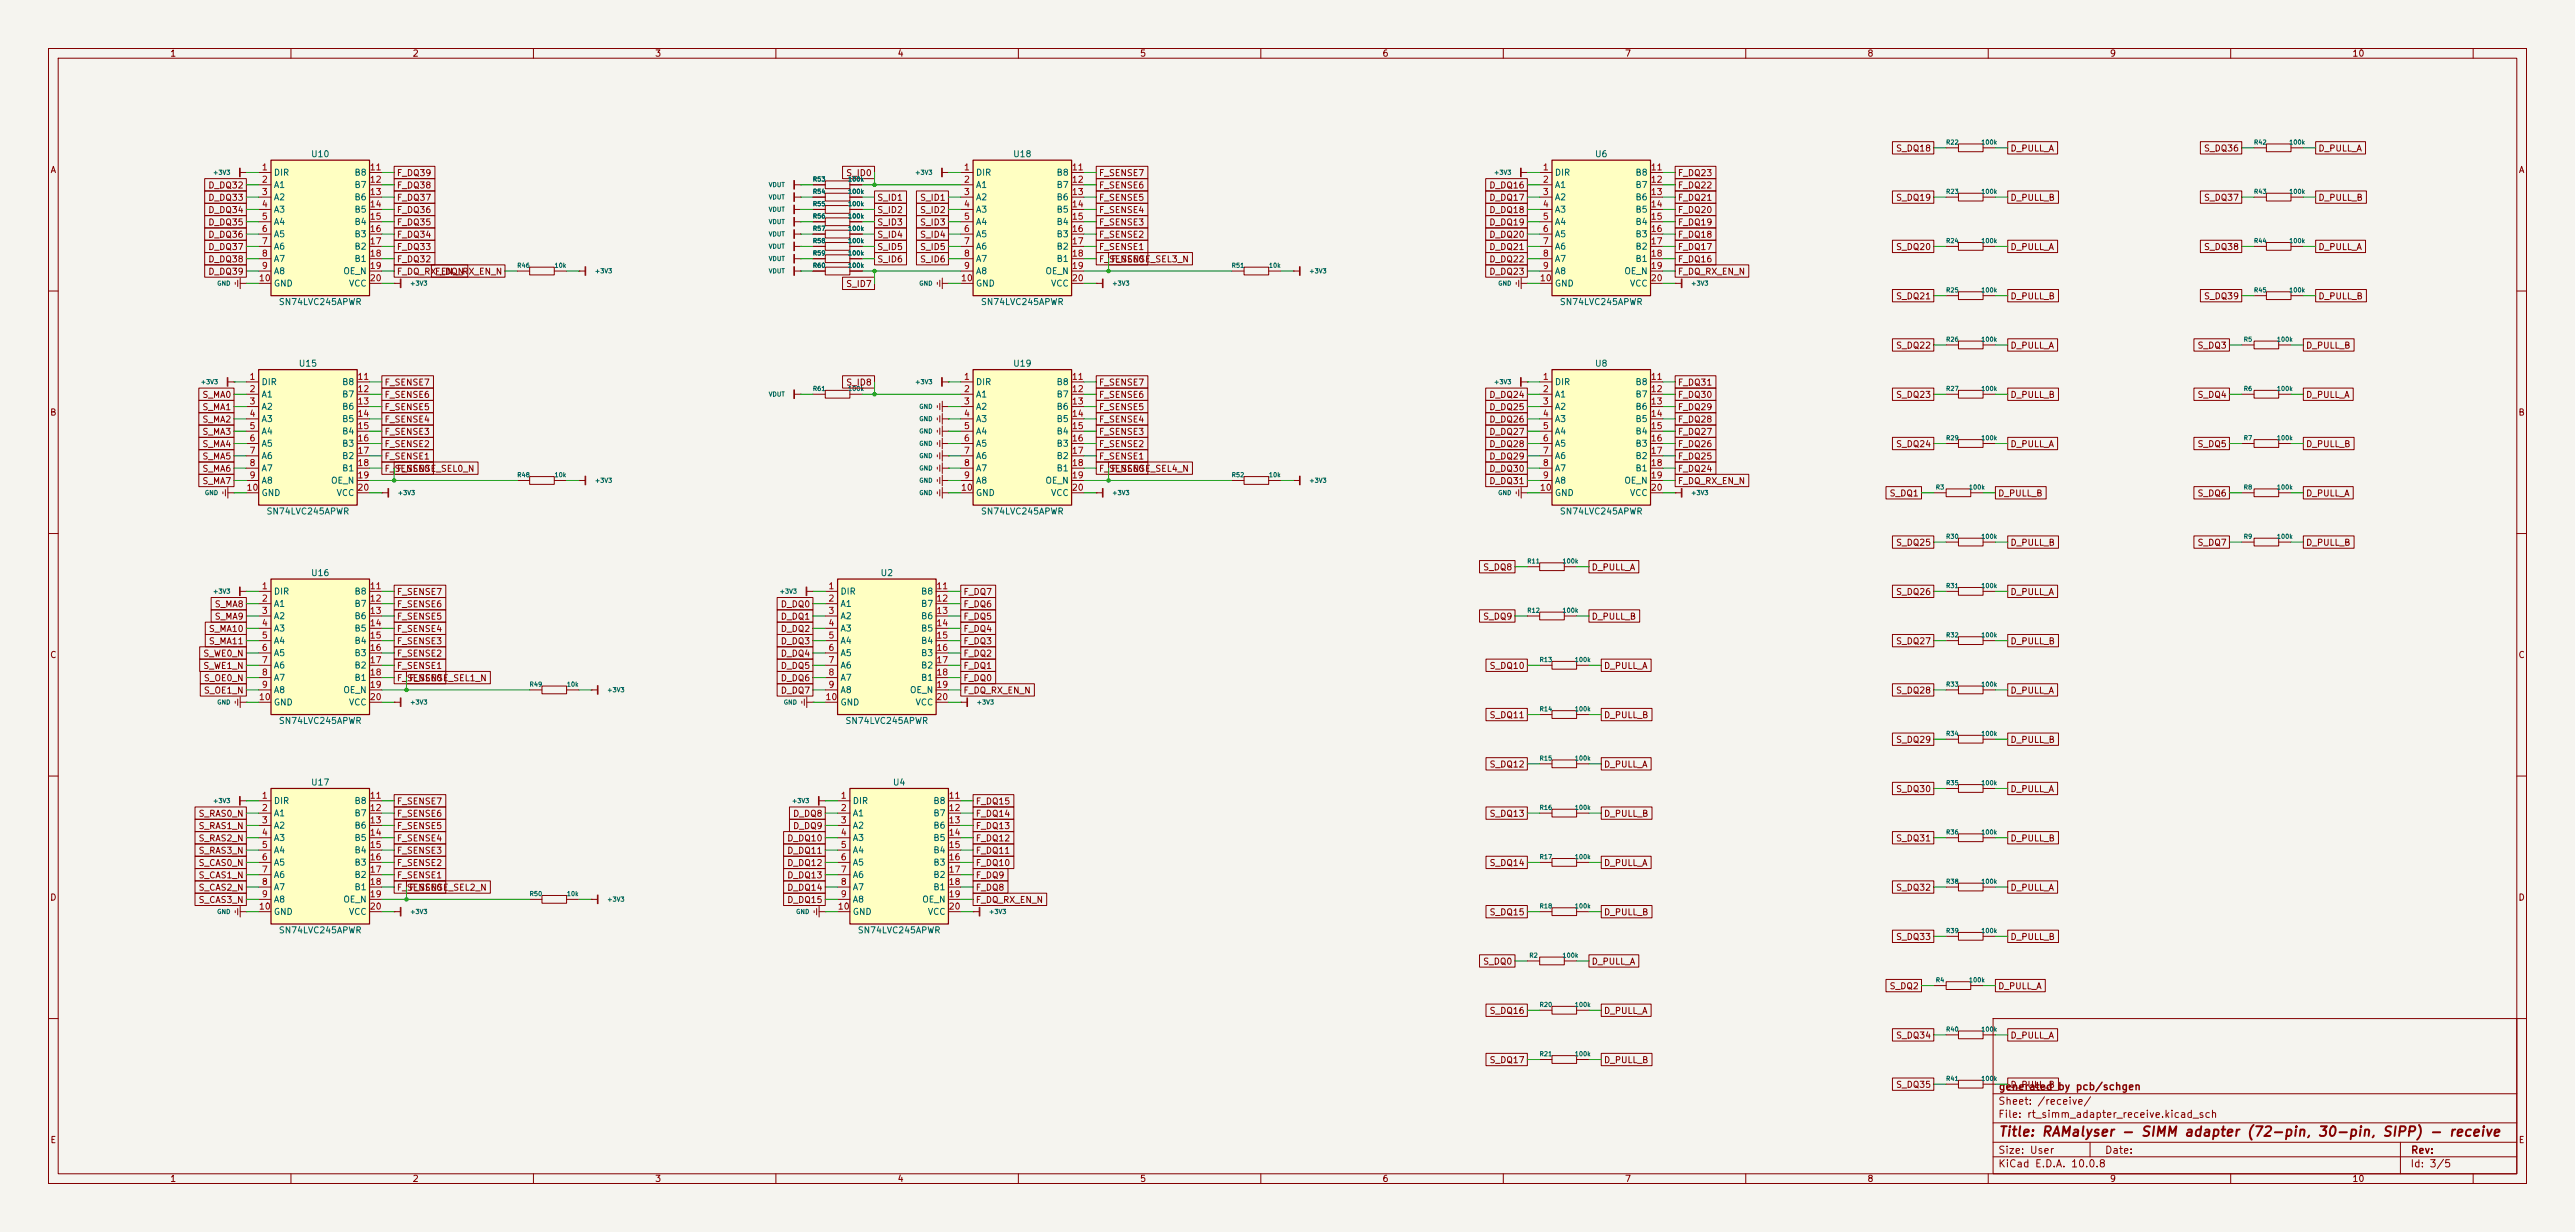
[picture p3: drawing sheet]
<svg xmlns="http://www.w3.org/2000/svg" width="531mm" height="254mm" viewBox="0 0 531 254" stroke-linecap="round" stroke-linejoin="round" font-family="sans-serif">
<defs><g id="words">
<text font-size="2" fill="#840000" x="412" y="234.8">Title: RAMalyser - SIMM adapter (72-pin, 30-pin, SIPP) - receive</text>
<g font-size="1.5" fill="#840000">
<text x="412" y="225.1">generated by pcb/schgen</text>
<text x="412" y="230.8">File: rt_simm_adapter_receive.kicad_sch</text>
<text x="412" y="228.1">Sheet: /receive/</text>
<text x="412" y="238.2">Size: User</text>
<text x="434" y="238.2">Date:</text>
<text x="497" y="238.2">Rev:</text>
<text x="412" y="241">KiCad E.D.A. 10.0.8</text>
<text x="497" y="241">Id: 3/5</text>
</g>
<g font-size="1.3" fill="#840000">
<text x="35" y="12">1</text>
<text x="85" y="12">2</text>
<text x="135" y="12">3</text>
<text x="185" y="12">4</text>
<text x="235" y="12">5</text>
<text x="285" y="12">6</text>
<text x="335" y="12">7</text>
<text x="385" y="12">8</text>
<text x="435" y="12">9</text>
<text x="485" y="12">10</text>
<text x="10.3" y="36">A</text>
<text x="390.9" y="31.5">S_DQ18</text>
<text x="414.5" y="31.5">D_PULL_A</text>
<text x="454.4" y="31.5">S_DQ36</text>
<text x="478" y="31.5">D_PULL_A</text>
<text x="519.3" y="36">A</text>
<text x="42.8" y="41.7">D_DQ33</text>
<text x="42.8" y="39.2">D_DQ32</text>
<text x="81.7" y="39.2">F_DQ38</text>
<text x="81.7" y="41.7">F_DQ37</text>
<text x="81.7" y="36.6">F_DQ39</text>
<text x="174.4" y="36.6">S_ID0</text>
<text x="180.8" y="41.7">S_ID1</text>
<text x="189.6" y="41.7">S_ID1</text>
<text x="226.5" y="36.6">F_SENSE7</text>
<text x="226.5" y="39.2">F_SENSE6</text>
<text x="226.5" y="41.7">F_SENSE5</text>
<text x="307" y="41.7">D_DQ17</text>
<text x="307" y="39.2">D_DQ16</text>
<text x="345.9" y="36.6">F_DQ23</text>
<text x="345.9" y="39.2">F_DQ22</text>
<text x="345.9" y="41.7">F_DQ21</text>
<text x="390.9" y="41.7">S_DQ19</text>
<text x="414.5" y="41.7">D_PULL_B</text>
<text x="454.4" y="41.7">S_DQ37</text>
<text x="478" y="41.7">D_PULL_B</text>
<text x="42.8" y="44.2">D_DQ34</text>
<text x="42.8" y="46.8">D_DQ35</text>
<text x="81.7" y="46.8">F_DQ35</text>
<text x="81.7" y="44.2">F_DQ36</text>
<text x="180.8" y="44.2">S_ID2</text>
<text x="180.8" y="46.8">S_ID3</text>
<text x="189.6" y="46.8">S_ID3</text>
<text x="189.6" y="44.2">S_ID2</text>
<text x="226.5" y="46.8">F_SENSE3</text>
<text x="226.5" y="44.2">F_SENSE4</text>
<text x="307" y="46.8">D_DQ19</text>
<text x="307" y="44.2">D_DQ18</text>
<text x="345.9" y="46.8">F_DQ19</text>
<text x="345.9" y="44.2">F_DQ20</text>
<text x="42.8" y="49.3">D_DQ36</text>
<text x="42.8" y="51.9">D_DQ37</text>
<text x="81.7" y="49.3">F_DQ34</text>
<text x="81.7" y="51.9">F_DQ33</text>
<text x="180.8" y="49.3">S_ID4</text>
<text x="180.8" y="51.9">S_ID5</text>
<text x="189.6" y="51.9">S_ID5</text>
<text x="189.6" y="49.3">S_ID4</text>
<text x="226.5" y="49.3">F_SENSE2</text>
<text x="226.5" y="51.9">F_SENSE1</text>
<text x="307" y="51.9">D_DQ21</text>
<text x="307" y="49.3">D_DQ20</text>
<text x="345.9" y="49.3">F_DQ18</text>
<text x="345.9" y="51.9">F_DQ17</text>
<text x="390.9" y="51.9">S_DQ20</text>
<text x="414.5" y="51.9">D_PULL_A</text>
<text x="454.4" y="51.9">S_DQ38</text>
<text x="478" y="51.9">D_PULL_A</text>
<text x="42.8" y="54.4">D_DQ38</text>
<text x="42.8" y="56.9">D_DQ39</text>
<text x="81.7" y="56.9">F_DQ_RX_EN_N</text>
<text x="81.7" y="54.4">F_DQ32</text>
<text x="89.6" y="56.9">F_DQ_RX_EN_N</text>
<text x="174.4" y="59.5">S_ID7</text>
<text x="180.8" y="54.4">S_ID6</text>
<text x="189.6" y="54.4">S_ID6</text>
<text x="226.5" y="54.4">F_SENSE0</text>
<text x="229" y="54.4">F_SENSE_SEL3_N</text>
<text x="307" y="54.4">D_DQ22</text>
<text x="307" y="56.9">D_DQ23</text>
<text x="345.9" y="54.4">F_DQ16</text>
<text x="345.9" y="56.9">F_DQ_RX_EN_N</text>
<text x="390.9" y="62">S_DQ21</text>
<text x="414.5" y="62">D_PULL_B</text>
<text x="454.4" y="62">S_DQ39</text>
<text x="478" y="62">D_PULL_B</text>
<text x="390.9" y="72.2">S_DQ22</text>
<text x="414.5" y="72.2">D_PULL_A</text>
<text x="453" y="72.2">S_DQ3</text>
<text x="475.4" y="72.2">D_PULL_B</text>
<text x="41.6" y="82.3">S_MA0</text>
<text x="79.2" y="79.8">F_SENSE7</text>
<text x="79.2" y="82.3">F_SENSE6</text>
<text x="174.4" y="79.8">S_ID8</text>
<text x="226.5" y="82.3">F_SENSE6</text>
<text x="226.5" y="79.8">F_SENSE7</text>
<text x="307" y="82.3">D_DQ24</text>
<text x="345.9" y="82.3">F_DQ30</text>
<text x="345.9" y="79.8">F_DQ31</text>
<text x="390.9" y="82.3">S_DQ23</text>
<text x="414.5" y="82.3">D_PULL_B</text>
<text x="453" y="82.3">S_DQ4</text>
<text x="475.4" y="82.3">D_PULL_A</text>
<text x="10.2" y="86">B</text>
<text x="41.6" y="84.9">S_MA1</text>
<text x="41.6" y="90">S_MA3</text>
<text x="41.6" y="87.4">S_MA2</text>
<text x="79.2" y="87.4">F_SENSE4</text>
<text x="79.2" y="90">F_SENSE3</text>
<text x="79.2" y="84.9">F_SENSE5</text>
<text x="226.5" y="87.4">F_SENSE4</text>
<text x="226.5" y="84.9">F_SENSE5</text>
<text x="226.5" y="90">F_SENSE3</text>
<text x="307" y="84.9">D_DQ25</text>
<text x="307" y="87.4">D_DQ26</text>
<text x="307" y="90">D_DQ27</text>
<text x="345.9" y="84.9">F_DQ29</text>
<text x="345.9" y="87.4">F_DQ28</text>
<text x="345.9" y="90">F_DQ27</text>
<text x="519.2" y="86">B</text>
<text x="41.6" y="95">S_MA5</text>
<text x="41.6" y="92.5">S_MA4</text>
<text x="79.2" y="92.5">F_SENSE2</text>
<text x="79.2" y="95">F_SENSE1</text>
<text x="226.5" y="95">F_SENSE1</text>
<text x="226.5" y="92.5">F_SENSE2</text>
<text x="307" y="92.5">D_DQ28</text>
<text x="307" y="95">D_DQ29</text>
<text x="345.9" y="92.5">F_DQ26</text>
<text x="345.9" y="95">F_DQ25</text>
<text x="390.9" y="92.5">S_DQ24</text>
<text x="414.5" y="92.5">D_PULL_A</text>
<text x="453" y="92.5">S_DQ5</text>
<text x="475.4" y="92.5">D_PULL_B</text>
<text x="41.6" y="100.1">S_MA7</text>
<text x="41.6" y="97.6">S_MA6</text>
<text x="79.2" y="97.6">F_SENSE0</text>
<text x="81.7" y="97.6">F_SENSE_SEL0_N</text>
<text x="226.5" y="97.6">F_SENSE0</text>
<text x="229" y="97.6">F_SENSE_SEL4_N</text>
<text x="307" y="100.1">D_DQ31</text>
<text x="307" y="97.6">D_DQ30</text>
<text x="345.9" y="100.1">F_DQ_RX_EN_N</text>
<text x="345.9" y="97.6">F_DQ24</text>
<text x="389.5" y="102.7">S_DQ1</text>
<text x="411.9" y="102.7">D_PULL_B</text>
<text x="453" y="102.7">S_DQ6</text>
<text x="475.4" y="102.7">D_PULL_A</text>
<text x="390.9" y="112.8">S_DQ25</text>
<text x="414.5" y="112.8">D_PULL_B</text>
<text x="453" y="112.8">S_DQ7</text>
<text x="475.4" y="112.8">D_PULL_B</text>
<text x="305.7" y="117.9">S_DQ8</text>
<text x="328.1" y="117.9">D_PULL_A</text>
<text x="44.2" y="125.5">S_MA8</text>
<text x="81.7" y="123">F_SENSE7</text>
<text x="81.7" y="125.5">F_SENSE6</text>
<text x="160.9" y="125.5">D_DQ0</text>
<text x="198.6" y="125.5">F_DQ6</text>
<text x="198.6" y="123">F_DQ7</text>
<text x="390.9" y="123">S_DQ26</text>
<text x="414.5" y="123">D_PULL_A</text>
<text x="43" y="130.6">S_MA10</text>
<text x="44.2" y="128.1">S_MA9</text>
<text x="81.7" y="128.1">F_SENSE5</text>
<text x="81.7" y="130.6">F_SENSE4</text>
<text x="160.9" y="130.6">D_DQ2</text>
<text x="160.9" y="128.1">D_DQ1</text>
<text x="198.6" y="128.1">F_DQ5</text>
<text x="198.6" y="130.6">F_DQ4</text>
<text x="305.7" y="128.1">S_DQ9</text>
<text x="328.1" y="128.1">D_PULL_B</text>
<text x="10.2" y="136">C</text>
<text x="41.8" y="135.7">S_WE0_N</text>
<text x="43" y="133.1">S_MA11</text>
<text x="81.7" y="133.1">F_SENSE3</text>
<text x="81.7" y="135.7">F_SENSE2</text>
<text x="160.9" y="135.7">D_DQ4</text>
<text x="160.9" y="133.1">D_DQ3</text>
<text x="198.6" y="135.7">F_DQ2</text>
<text x="198.6" y="133.1">F_DQ3</text>
<text x="390.9" y="133.1">S_DQ27</text>
<text x="414.5" y="133.1">D_PULL_B</text>
<text x="519.2" y="136">C</text>
<text x="41.8" y="138.2">S_WE1_N</text>
<text x="41.9" y="140.8">S_OE0_N</text>
<text x="41.9" y="143.3">S_OE1_N</text>
<text x="81.7" y="138.2">F_SENSE1</text>
<text x="81.7" y="140.8">F_SENSE0</text>
<text x="84.3" y="140.8">F_SENSE_SEL1_N</text>
<text x="160.9" y="143.3">D_DQ7</text>
<text x="160.9" y="140.8">D_DQ6</text>
<text x="160.9" y="138.2">D_DQ5</text>
<text x="198.6" y="143.3">F_DQ_RX_EN_N</text>
<text x="198.6" y="140.8">F_DQ0</text>
<text x="198.6" y="138.2">F_DQ1</text>
<text x="307.1" y="138.2">S_DQ10</text>
<text x="330.6" y="138.2">D_PULL_A</text>
<text x="390.9" y="143.3">S_DQ28</text>
<text x="414.5" y="143.3">D_PULL_A</text>
<text x="307.1" y="148.4">S_DQ11</text>
<text x="330.6" y="148.4">D_PULL_B</text>
<text x="390.9" y="153.5">S_DQ29</text>
<text x="414.5" y="153.5">D_PULL_B</text>
<text x="307.1" y="158.5">S_DQ12</text>
<text x="330.6" y="158.5">D_PULL_A</text>
<text x="81.7" y="166.2">F_SENSE7</text>
<text x="201.1" y="166.2">F_DQ15</text>
<text x="390.9" y="163.6">S_DQ30</text>
<text x="414.5" y="163.6">D_PULL_A</text>
<text x="40.8" y="171.2">S_RAS1_N</text>
<text x="40.8" y="168.7">S_RAS0_N</text>
<text x="40.8" y="173.8">S_RAS2_N</text>
<text x="81.7" y="168.7">F_SENSE6</text>
<text x="81.7" y="171.2">F_SENSE5</text>
<text x="81.7" y="173.8">F_SENSE4</text>
<text x="162.2" y="173.8">D_DQ10</text>
<text x="163.4" y="171.2">D_DQ9</text>
<text x="163.4" y="168.7">D_DQ8</text>
<text x="201.1" y="173.8">F_DQ12</text>
<text x="201.1" y="171.2">F_DQ13</text>
<text x="201.1" y="168.7">F_DQ14</text>
<text x="307.1" y="168.7">S_DQ13</text>
<text x="330.6" y="168.7">D_PULL_B</text>
<text x="390.9" y="173.8">S_DQ31</text>
<text x="414.5" y="173.8">D_PULL_B</text>
<text x="40.8" y="176.3">S_RAS3_N</text>
<text x="40.8" y="178.9">S_CAS0_N</text>
<text x="81.7" y="176.3">F_SENSE3</text>
<text x="81.7" y="178.9">F_SENSE2</text>
<text x="162.2" y="176.3">D_DQ11</text>
<text x="162.2" y="178.9">D_DQ12</text>
<text x="201.1" y="176.3">F_DQ11</text>
<text x="201.1" y="178.9">F_DQ10</text>
<text x="307.1" y="178.9">S_DQ14</text>
<text x="330.6" y="178.9">D_PULL_A</text>
<text x="10.2" y="186">D</text>
<text x="40.8" y="183.9">S_CAS2_N</text>
<text x="40.8" y="181.4">S_CAS1_N</text>
<text x="81.7" y="181.4">F_SENSE1</text>
<text x="81.7" y="183.9">F_SENSE0</text>
<text x="84.3" y="183.9">F_SENSE_SEL2_N</text>
<text x="162.2" y="183.9">D_DQ14</text>
<text x="162.2" y="181.4">D_DQ13</text>
<text x="201.1" y="183.9">F_DQ8</text>
<text x="201.1" y="181.4">F_DQ9</text>
<text x="390.9" y="183.9">S_DQ32</text>
<text x="414.5" y="183.9">D_PULL_A</text>
<text x="519.2" y="186">D</text>
<text x="40.8" y="186.5">S_CAS3_N</text>
<text x="162.2" y="186.5">D_DQ15</text>
<text x="201.1" y="186.5">F_DQ_RX_EN_N</text>
<text x="307.1" y="189">S_DQ15</text>
<text x="330.6" y="189">D_PULL_B</text>
<text x="390.9" y="194.1">S_DQ33</text>
<text x="414.5" y="194.1">D_PULL_B</text>
<text x="305.7" y="199.2">S_DQ0</text>
<text x="328.1" y="199.2">D_PULL_A</text>
<text x="307.1" y="209.3">S_DQ16</text>
<text x="330.6" y="209.3">D_PULL_A</text>
<text x="389.5" y="204.3">S_DQ2</text>
<text x="411.9" y="204.3">D_PULL_A</text>
<text x="390.9" y="214.4">S_DQ34</text>
<text x="414.5" y="214.4">D_PULL_A</text>
<text x="307.1" y="219.5">S_DQ17</text>
<text x="330.6" y="219.5">D_PULL_B</text>
<text x="390.9" y="224.6">S_DQ35</text>
<text x="414.5" y="224.6">D_PULL_B</text>
<text x="10.3" y="236">E</text>
<text x="519.3" y="236">E</text>
<text x="35" y="244">1</text>
<text x="85" y="244">2</text>
<text x="135" y="244">3</text>
<text x="185" y="244">4</text>
<text x="235" y="244">5</text>
<text x="285" y="244">6</text>
<text x="335" y="244">7</text>
<text x="385" y="244">8</text>
<text x="435" y="244">9</text>
<text x="485" y="244">10</text>
</g>
<g font-size="1.3" fill="#a90000">
<text x="53.9" y="35.4">1</text>
<text x="76.1" y="35.4">11</text>
<text x="198.7" y="35.4">1</text>
<text x="220.9" y="35.4">11</text>
<text x="318" y="35.4">1</text>
<text x="340.3" y="35.4">11</text>
<text x="53.9" y="38">2</text>
<text x="53.9" y="40.5">3</text>
<text x="76.1" y="38">12</text>
<text x="76.1" y="40.5">13</text>
<text x="198.7" y="38">2</text>
<text x="198.7" y="40.5">3</text>
<text x="220.9" y="38">12</text>
<text x="220.9" y="40.5">13</text>
<text x="318" y="38">2</text>
<text x="318" y="40.5">3</text>
<text x="340.3" y="38">12</text>
<text x="340.3" y="40.5">13</text>
<text x="53.9" y="43">4</text>
<text x="53.9" y="45.6">5</text>
<text x="76.1" y="43">14</text>
<text x="76.1" y="45.6">15</text>
<text x="198.7" y="43">4</text>
<text x="198.7" y="45.6">5</text>
<text x="220.9" y="43">14</text>
<text x="220.9" y="45.6">15</text>
<text x="318" y="43">4</text>
<text x="318" y="45.6">5</text>
<text x="340.3" y="43">14</text>
<text x="340.3" y="45.6">15</text>
<text x="53.9" y="48.1">6</text>
<text x="53.9" y="50.7">7</text>
<text x="53.9" y="53.2">8</text>
<text x="76.1" y="48.1">16</text>
<text x="76.1" y="50.7">17</text>
<text x="76.1" y="53.2">18</text>
<text x="198.7" y="48.1">6</text>
<text x="198.7" y="50.7">7</text>
<text x="198.7" y="53.2">8</text>
<text x="220.9" y="48.1">16</text>
<text x="220.9" y="50.7">17</text>
<text x="220.9" y="53.2">18</text>
<text x="318" y="48.1">6</text>
<text x="318" y="50.7">7</text>
<text x="318" y="53.2">8</text>
<text x="340.3" y="48.1">16</text>
<text x="340.3" y="50.7">17</text>
<text x="340.3" y="53.2">18</text>
<text x="53.3" y="58.3">10</text>
<text x="53.9" y="55.7">9</text>
<text x="76.1" y="55.7">19</text>
<text x="76.1" y="58.3">20</text>
<text x="198.1" y="58.3">10</text>
<text x="198.7" y="55.7">9</text>
<text x="220.9" y="55.7">19</text>
<text x="220.9" y="58.3">20</text>
<text x="317.4" y="58.3">10</text>
<text x="318" y="55.7">9</text>
<text x="340.3" y="55.7">19</text>
<text x="340.3" y="58.3">20</text>
<text x="51.3" y="78.6">1</text>
<text x="51.3" y="81.1">2</text>
<text x="51.3" y="83.7">3</text>
<text x="73.6" y="78.6">11</text>
<text x="73.6" y="81.1">12</text>
<text x="73.6" y="83.7">13</text>
<text x="198.7" y="78.6">1</text>
<text x="198.7" y="81.1">2</text>
<text x="198.7" y="83.7">3</text>
<text x="220.9" y="78.6">11</text>
<text x="220.9" y="81.1">12</text>
<text x="220.9" y="83.7">13</text>
<text x="318" y="78.6">1</text>
<text x="318" y="81.1">2</text>
<text x="318" y="83.7">3</text>
<text x="340.3" y="78.6">11</text>
<text x="340.3" y="81.1">12</text>
<text x="340.3" y="83.7">13</text>
<text x="51.3" y="86.2">4</text>
<text x="51.3" y="88.8">5</text>
<text x="73.6" y="86.2">14</text>
<text x="73.6" y="88.8">15</text>
<text x="198.7" y="86.2">4</text>
<text x="198.7" y="88.8">5</text>
<text x="220.9" y="86.2">14</text>
<text x="220.9" y="88.8">15</text>
<text x="318" y="86.2">4</text>
<text x="318" y="88.8">5</text>
<text x="340.3" y="86.2">14</text>
<text x="340.3" y="88.8">15</text>
<text x="51.3" y="91.3">6</text>
<text x="51.3" y="93.8">7</text>
<text x="73.6" y="91.3">16</text>
<text x="73.6" y="93.8">17</text>
<text x="198.7" y="91.3">6</text>
<text x="198.7" y="93.8">7</text>
<text x="220.9" y="91.3">16</text>
<text x="220.9" y="93.8">17</text>
<text x="318" y="91.3">6</text>
<text x="318" y="93.8">7</text>
<text x="340.3" y="91.3">16</text>
<text x="340.3" y="93.8">17</text>
<text x="50.7" y="101.5">10</text>
<text x="51.3" y="96.4">8</text>
<text x="51.3" y="98.9">9</text>
<text x="73.6" y="96.4">18</text>
<text x="73.6" y="98.9">19</text>
<text x="73.6" y="101.5">20</text>
<text x="198.1" y="101.5">10</text>
<text x="198.7" y="96.4">8</text>
<text x="198.7" y="98.9">9</text>
<text x="220.9" y="96.4">18</text>
<text x="220.9" y="98.9">19</text>
<text x="220.9" y="101.5">20</text>
<text x="317.4" y="101.5">10</text>
<text x="318" y="96.4">8</text>
<text x="318" y="98.9">9</text>
<text x="340.3" y="96.4">18</text>
<text x="340.3" y="98.9">19</text>
<text x="340.3" y="101.5">20</text>
<text x="53.9" y="121.8">1</text>
<text x="53.9" y="124.3">2</text>
<text x="76.1" y="121.8">11</text>
<text x="76.1" y="124.3">12</text>
<text x="170.7" y="121.8">1</text>
<text x="170.7" y="124.3">2</text>
<text x="193" y="121.8">11</text>
<text x="193" y="124.3">12</text>
<text x="53.9" y="126.9">3</text>
<text x="53.9" y="129.4">4</text>
<text x="53.9" y="131.9">5</text>
<text x="76.1" y="126.9">13</text>
<text x="76.1" y="129.4">14</text>
<text x="76.1" y="131.9">15</text>
<text x="170.7" y="126.9">3</text>
<text x="170.7" y="129.4">4</text>
<text x="170.7" y="131.9">5</text>
<text x="193" y="126.9">13</text>
<text x="193" y="129.4">14</text>
<text x="193" y="131.9">15</text>
<text x="53.9" y="134.5">6</text>
<text x="53.9" y="137">7</text>
<text x="76.1" y="134.5">16</text>
<text x="76.1" y="137">17</text>
<text x="170.7" y="134.5">6</text>
<text x="170.7" y="137">7</text>
<text x="193" y="134.5">16</text>
<text x="193" y="137">17</text>
<text x="53.9" y="139.6">8</text>
<text x="53.9" y="142.1">9</text>
<text x="76.1" y="139.6">18</text>
<text x="76.1" y="142.1">19</text>
<text x="170.7" y="139.6">8</text>
<text x="170.7" y="142.1">9</text>
<text x="193" y="139.6">18</text>
<text x="193" y="142.1">19</text>
<text x="53.3" y="144.6">10</text>
<text x="76.1" y="144.6">20</text>
<text x="170.1" y="144.6">10</text>
<text x="193" y="144.6">20</text>
<text x="53.9" y="165">1</text>
<text x="53.9" y="167.5">2</text>
<text x="76.1" y="165">11</text>
<text x="76.1" y="167.5">12</text>
<text x="173.3" y="165">1</text>
<text x="173.3" y="167.5">2</text>
<text x="195.5" y="165">11</text>
<text x="195.5" y="167.5">12</text>
<text x="53.9" y="170">3</text>
<text x="53.9" y="172.6">4</text>
<text x="76.1" y="170">13</text>
<text x="76.1" y="172.6">14</text>
<text x="173.3" y="170">3</text>
<text x="173.3" y="172.6">4</text>
<text x="195.5" y="170">13</text>
<text x="195.5" y="172.6">14</text>
<text x="53.9" y="175.1">5</text>
<text x="53.9" y="177.7">6</text>
<text x="76.1" y="175.1">15</text>
<text x="76.1" y="177.7">16</text>
<text x="173.3" y="175.1">5</text>
<text x="173.3" y="177.7">6</text>
<text x="195.5" y="175.1">15</text>
<text x="195.5" y="177.7">16</text>
<text x="53.9" y="180.2">7</text>
<text x="53.9" y="182.7">8</text>
<text x="53.9" y="185.3">9</text>
<text x="76.1" y="180.2">17</text>
<text x="76.1" y="182.7">18</text>
<text x="76.1" y="185.3">19</text>
<text x="173.3" y="180.2">7</text>
<text x="173.3" y="182.7">8</text>
<text x="173.3" y="185.3">9</text>
<text x="195.5" y="180.2">17</text>
<text x="195.5" y="182.7">18</text>
<text x="195.5" y="185.3">19</text>
<text x="53.3" y="187.8">10</text>
<text x="76.1" y="187.8">20</text>
<text x="172.7" y="187.8">10</text>
<text x="195.5" y="187.8">20</text>
</g>
<g font-size="1.3" fill="#006464">
<text x="64" y="32.7">U10</text>
<text x="208.8" y="32.7">U18</text>
<text x="328.8" y="32.7">U6</text>
<text x="56.4" y="36.5">DIR</text>
<text x="56.4" y="39.1">A1</text>
<text x="56.4" y="41.6">A2</text>
<text x="73" y="36.5">B8</text>
<text x="73" y="39.1">B7</text>
<text x="73" y="41.6">B6</text>
<text x="201.1" y="36.5">DIR</text>
<text x="201.1" y="39.1">A1</text>
<text x="201.1" y="41.6">A2</text>
<text x="217.8" y="36.5">B8</text>
<text x="217.8" y="39.1">B7</text>
<text x="217.8" y="41.6">B6</text>
<text x="320.5" y="36.5">DIR</text>
<text x="320.5" y="39.1">A1</text>
<text x="320.5" y="41.6">A2</text>
<text x="337.1" y="36.5">B8</text>
<text x="337.1" y="39.1">B7</text>
<text x="337.1" y="41.6">B6</text>
<text x="56.4" y="44.1">A3</text>
<text x="56.4" y="46.7">A4</text>
<text x="73" y="44.1">B5</text>
<text x="73" y="46.7">B4</text>
<text x="201.1" y="44.1">A3</text>
<text x="201.1" y="46.7">A4</text>
<text x="217.8" y="44.1">B5</text>
<text x="217.8" y="46.7">B4</text>
<text x="320.5" y="44.1">A3</text>
<text x="320.5" y="46.7">A4</text>
<text x="337.1" y="44.1">B5</text>
<text x="337.1" y="46.7">B4</text>
<text x="56.4" y="49.2">A5</text>
<text x="56.4" y="51.8">A6</text>
<text x="73" y="49.2">B3</text>
<text x="73" y="51.8">B2</text>
<text x="201.1" y="49.2">A5</text>
<text x="201.1" y="51.8">A6</text>
<text x="217.8" y="49.2">B3</text>
<text x="217.8" y="51.8">B2</text>
<text x="320.5" y="49.2">A5</text>
<text x="320.5" y="51.8">A6</text>
<text x="337.1" y="49.2">B3</text>
<text x="337.1" y="51.8">B2</text>
<text x="56.4" y="54.3">A7</text>
<text x="56.4" y="56.8">A8</text>
<text x="56.4" y="59.4">GND</text>
<text x="70.7" y="56.8">OE_N</text>
<text x="71.8" y="59.4">VCC</text>
<text x="73" y="54.3">B1</text>
<text x="201.1" y="54.3">A7</text>
<text x="201.1" y="56.8">A8</text>
<text x="201.1" y="59.4">GND</text>
<text x="215.5" y="56.8">OE_N</text>
<text x="216.6" y="59.4">VCC</text>
<text x="217.8" y="54.3">B1</text>
<text x="320.5" y="54.3">A7</text>
<text x="320.5" y="56.8">A8</text>
<text x="320.5" y="59.4">GND</text>
<text x="334.8" y="56.8">OE_N</text>
<text x="336" y="59.4">VCC</text>
<text x="337.1" y="54.3">B1</text>
<text x="57.4" y="63.2">SN74LVC245APWR</text>
<text x="202.2" y="63.2">SN74LVC245APWR</text>
<text x="321.5" y="63.2">SN74LVC245APWR</text>
<text x="61.5" y="75.9">U15</text>
<text x="208.8" y="75.9">U19</text>
<text x="328.8" y="75.9">U8</text>
<text x="53.8" y="79.7">DIR</text>
<text x="53.8" y="82.2">A1</text>
<text x="70.4" y="79.7">B8</text>
<text x="70.4" y="82.2">B7</text>
<text x="201.1" y="79.7">DIR</text>
<text x="201.1" y="82.2">A1</text>
<text x="217.8" y="79.7">B8</text>
<text x="217.8" y="82.2">B7</text>
<text x="320.5" y="79.7">DIR</text>
<text x="320.5" y="82.2">A1</text>
<text x="337.1" y="79.7">B8</text>
<text x="337.1" y="82.2">B7</text>
<text x="53.8" y="84.8">A2</text>
<text x="53.8" y="87.3">A3</text>
<text x="53.8" y="89.9">A4</text>
<text x="70.4" y="84.8">B6</text>
<text x="70.4" y="87.3">B5</text>
<text x="70.4" y="89.9">B4</text>
<text x="201.1" y="84.8">A2</text>
<text x="201.1" y="87.3">A3</text>
<text x="201.1" y="89.9">A4</text>
<text x="217.8" y="84.8">B6</text>
<text x="217.8" y="87.3">B5</text>
<text x="217.8" y="89.9">B4</text>
<text x="320.5" y="84.8">A2</text>
<text x="320.5" y="87.3">A3</text>
<text x="320.5" y="89.9">A4</text>
<text x="337.1" y="84.8">B6</text>
<text x="337.1" y="87.3">B5</text>
<text x="337.1" y="89.9">B4</text>
<text x="53.8" y="92.4">A5</text>
<text x="53.8" y="94.9">A6</text>
<text x="70.4" y="92.4">B3</text>
<text x="70.4" y="94.9">B2</text>
<text x="201.1" y="92.4">A5</text>
<text x="201.1" y="94.9">A6</text>
<text x="217.8" y="92.4">B3</text>
<text x="217.8" y="94.9">B2</text>
<text x="320.5" y="92.4">A5</text>
<text x="320.5" y="94.9">A6</text>
<text x="337.1" y="92.4">B3</text>
<text x="337.1" y="94.9">B2</text>
<text x="53.8" y="97.5">A7</text>
<text x="53.8" y="100">A8</text>
<text x="68.1" y="100">OE_N</text>
<text x="70.4" y="97.5">B1</text>
<text x="201.1" y="97.5">A7</text>
<text x="201.1" y="100">A8</text>
<text x="215.5" y="100">OE_N</text>
<text x="217.8" y="97.5">B1</text>
<text x="320.5" y="97.5">A7</text>
<text x="320.5" y="100">A8</text>
<text x="334.8" y="100">OE_N</text>
<text x="337.1" y="97.5">B1</text>
<text x="53.8" y="102.6">GND</text>
<text x="54.8" y="106.4">SN74LVC245APWR</text>
<text x="69.3" y="102.6">VCC</text>
<text x="201.1" y="102.6">GND</text>
<text x="202.2" y="106.4">SN74LVC245APWR</text>
<text x="216.6" y="102.6">VCC</text>
<text x="320.5" y="102.6">GND</text>
<text x="321.5" y="106.4">SN74LVC245APWR</text>
<text x="336" y="102.6">VCC</text>
<text x="64" y="119.1">U16</text>
<text x="181.5" y="119.1">U2</text>
<text x="56.4" y="122.9">DIR</text>
<text x="56.4" y="125.4">A1</text>
<text x="73" y="122.9">B8</text>
<text x="73" y="125.4">B7</text>
<text x="173.2" y="122.9">DIR</text>
<text x="173.2" y="125.4">A1</text>
<text x="189.8" y="122.9">B8</text>
<text x="189.8" y="125.4">B7</text>
<text x="56.4" y="128">A2</text>
<text x="56.4" y="130.5">A3</text>
<text x="73" y="128">B6</text>
<text x="73" y="130.5">B5</text>
<text x="173.2" y="128">A2</text>
<text x="173.2" y="130.5">A3</text>
<text x="189.8" y="128">B6</text>
<text x="189.8" y="130.5">B5</text>
<text x="56.4" y="133">A4</text>
<text x="56.4" y="135.6">A5</text>
<text x="73" y="133">B4</text>
<text x="73" y="135.6">B3</text>
<text x="173.2" y="133">A4</text>
<text x="173.2" y="135.6">A5</text>
<text x="189.8" y="133">B4</text>
<text x="189.8" y="135.6">B3</text>
<text x="56.4" y="138.1">A6</text>
<text x="56.4" y="140.7">A7</text>
<text x="56.4" y="143.2">A8</text>
<text x="70.7" y="143.2">OE_N</text>
<text x="73" y="138.1">B2</text>
<text x="73" y="140.7">B1</text>
<text x="173.2" y="138.1">A6</text>
<text x="173.2" y="140.7">A7</text>
<text x="173.2" y="143.2">A8</text>
<text x="187.5" y="143.2">OE_N</text>
<text x="189.8" y="138.1">B2</text>
<text x="189.8" y="140.7">B1</text>
<text x="56.4" y="145.7">GND</text>
<text x="57.4" y="149.6">SN74LVC245APWR</text>
<text x="71.8" y="145.7">VCC</text>
<text x="173.2" y="145.7">GND</text>
<text x="174.2" y="149.6">SN74LVC245APWR</text>
<text x="188.7" y="145.7">VCC</text>
<text x="56.4" y="166.1">DIR</text>
<text x="64" y="162.3">U17</text>
<text x="73" y="166.1">B8</text>
<text x="175.7" y="166.1">DIR</text>
<text x="184" y="162.3">U4</text>
<text x="192.4" y="166.1">B8</text>
<text x="56.4" y="168.6">A1</text>
<text x="56.4" y="171.1">A2</text>
<text x="56.4" y="173.7">A3</text>
<text x="73" y="168.6">B7</text>
<text x="73" y="171.1">B6</text>
<text x="73" y="173.7">B5</text>
<text x="175.7" y="168.6">A1</text>
<text x="175.7" y="171.1">A2</text>
<text x="175.7" y="173.7">A3</text>
<text x="192.4" y="168.6">B7</text>
<text x="192.4" y="171.1">B6</text>
<text x="192.4" y="173.7">B5</text>
<text x="56.4" y="176.2">A4</text>
<text x="56.4" y="178.8">A5</text>
<text x="73" y="176.2">B4</text>
<text x="73" y="178.8">B3</text>
<text x="175.7" y="176.2">A4</text>
<text x="175.7" y="178.8">A5</text>
<text x="192.4" y="176.2">B4</text>
<text x="192.4" y="178.8">B3</text>
<text x="56.4" y="181.3">A6</text>
<text x="56.4" y="183.8">A7</text>
<text x="73" y="181.3">B2</text>
<text x="73" y="183.8">B1</text>
<text x="175.7" y="181.3">A6</text>
<text x="175.7" y="183.8">A7</text>
<text x="192.4" y="181.3">B2</text>
<text x="192.4" y="183.8">B1</text>
<text x="56.4" y="186.4">A8</text>
<text x="56.4" y="188.9">GND</text>
<text x="70.7" y="186.4">OE_N</text>
<text x="71.8" y="188.9">VCC</text>
<text x="175.7" y="186.4">A8</text>
<text x="175.7" y="188.9">GND</text>
<text x="190.1" y="186.4">OE_N</text>
<text x="191.2" y="188.9">VCC</text>
<text x="57.4" y="192.7">SN74LVC245APWR</text>
<text x="176.8" y="192.7">SN74LVC245APWR</text>
</g>
<g font-size=".9" fill="#006464">
<text x="401.2" y="30">R22</text>
<text x="408.5" y="30">100k</text>
<text x="464.7" y="30">R42</text>
<text x="472" y="30">100k</text>
<text x="43.8" y="36.2">+3V3</text>
<text x="158.4" y="38.8">VDUT</text>
<text x="158.4" y="41.3">VDUT</text>
<text x="167.5" y="40.2">R54</text>
<text x="167.5" y="37.6">R53</text>
<text x="174.8" y="40.2">100k</text>
<text x="174.8" y="37.6">100k</text>
<text x="188.6" y="36.2">+3V3</text>
<text x="308" y="36.2">+3V3</text>
<text x="401.2" y="40.2">R23</text>
<text x="408.5" y="40.2">100k</text>
<text x="464.7" y="40.2">R43</text>
<text x="472" y="40.2">100k</text>
<text x="158.4" y="46.4">VDUT</text>
<text x="158.4" y="43.9">VDUT</text>
<text x="167.5" y="42.7">R55</text>
<text x="167.5" y="45.3">R56</text>
<text x="167.5" y="47.8">R57</text>
<text x="174.8" y="42.7">100k</text>
<text x="174.8" y="45.3">100k</text>
<text x="174.8" y="47.8">100k</text>
<text x="158.4" y="48.9">VDUT</text>
<text x="158.4" y="51.5">VDUT</text>
<text x="167.5" y="50.3">R58</text>
<text x="167.5" y="52.9">R59</text>
<text x="174.8" y="50.3">100k</text>
<text x="174.8" y="52.9">100k</text>
<text x="401.2" y="50.3">R24</text>
<text x="408.5" y="50.3">100k</text>
<text x="464.7" y="50.3">R44</text>
<text x="472" y="50.3">100k</text>
<text x="44.7" y="59.1">GND</text>
<text x="84.5" y="59.1">+3V3</text>
<text x="106.6" y="55.4">R46</text>
<text x="114.2" y="55.4">10k</text>
<text x="122.6" y="56.6">+3V3</text>
<text x="158.4" y="54">VDUT</text>
<text x="158.4" y="56.6">VDUT</text>
<text x="167.5" y="55.4">R60</text>
<text x="174.8" y="55.4">100k</text>
<text x="189.5" y="59.1">GND</text>
<text x="229.2" y="59.1">+3V3</text>
<text x="253.9" y="55.4">R51</text>
<text x="261.6" y="55.4">10k</text>
<text x="269.9" y="56.6">+3V3</text>
<text x="308.8" y="59.1">GND</text>
<text x="348.6" y="59.1">+3V3</text>
<text x="401.2" y="60.5">R25</text>
<text x="408.5" y="60.5">100k</text>
<text x="464.7" y="60.5">R45</text>
<text x="472" y="60.5">100k</text>
<text x="401.2" y="70.7">R26</text>
<text x="408.5" y="70.7">100k</text>
<text x="462.6" y="70.7">R5</text>
<text x="469.4" y="70.7">100k</text>
<text x="41.3" y="79.4">+3V3</text>
<text x="158.4" y="82">VDUT</text>
<text x="167.5" y="80.8">R61</text>
<text x="174.8" y="80.8">100k</text>
<text x="188.6" y="79.4">+3V3</text>
<text x="308" y="79.4">+3V3</text>
<text x="401.2" y="80.8">R27</text>
<text x="408.5" y="80.8">100k</text>
<text x="462.6" y="80.8">R6</text>
<text x="469.4" y="80.8">100k</text>
<text x="189.5" y="87">GND</text>
<text x="189.5" y="84.5">GND</text>
<text x="189.5" y="89.6">GND</text>
<text x="189.5" y="94.7">GND</text>
<text x="189.5" y="92.1">GND</text>
<text x="401.2" y="91">R29</text>
<text x="408.5" y="91">100k</text>
<text x="462.6" y="91">R7</text>
<text x="469.4" y="91">100k</text>
<text x="106.6" y="98.6">R48</text>
<text x="114.2" y="98.6">10k</text>
<text x="122.6" y="99.7">+3V3</text>
<text x="189.5" y="97.2">GND</text>
<text x="189.5" y="99.7">GND</text>
<text x="253.9" y="98.6">R52</text>
<text x="261.6" y="98.6">10k</text>
<text x="269.9" y="99.7">+3V3</text>
<text x="399.1" y="101.1">R3</text>
<text x="405.9" y="101.1">100k</text>
<text x="462.6" y="101.1">R8</text>
<text x="469.4" y="101.1">100k</text>
<text x="42.1" y="102.3">GND</text>
<text x="81.9" y="102.3">+3V3</text>
<text x="189.5" y="102.3">GND</text>
<text x="229.2" y="102.3">+3V3</text>
<text x="308.8" y="102.3">GND</text>
<text x="348.6" y="102.3">+3V3</text>
<text x="401.2" y="111.3">R30</text>
<text x="408.5" y="111.3">100k</text>
<text x="462.6" y="111.3">R9</text>
<text x="469.4" y="111.3">100k</text>
<text x="314.8" y="116.4">R11</text>
<text x="322.1" y="116.4">100k</text>
<text x="43.8" y="122.6">+3V3</text>
<text x="160.7" y="122.6">+3V3</text>
<text x="401.2" y="121.5">R31</text>
<text x="408.5" y="121.5">100k</text>
<text x="314.8" y="126.5">R12</text>
<text x="322.1" y="126.5">100k</text>
<text x="401.2" y="131.6">R32</text>
<text x="408.5" y="131.6">100k</text>
<text x="317.4" y="136.7">R13</text>
<text x="324.6" y="136.7">100k</text>
<text x="109.1" y="141.8">R49</text>
<text x="116.8" y="141.8">10k</text>
<text x="125.1" y="142.9">+3V3</text>
<text x="401.2" y="141.8">R33</text>
<text x="408.5" y="141.8">100k</text>
<text x="44.7" y="145.5">GND</text>
<text x="84.5" y="145.5">+3V3</text>
<text x="161.5" y="145.5">GND</text>
<text x="201.3" y="145.5">+3V3</text>
<text x="317.4" y="146.9">R14</text>
<text x="324.6" y="146.9">100k</text>
<text x="401.2" y="151.9">R34</text>
<text x="408.5" y="151.9">100k</text>
<text x="317.4" y="157">R15</text>
<text x="324.6" y="157">100k</text>
<text x="43.8" y="165.8">+3V3</text>
<text x="163.2" y="165.8">+3V3</text>
<text x="317.4" y="167.2">R16</text>
<text x="324.6" y="167.2">100k</text>
<text x="401.2" y="162.1">R35</text>
<text x="408.5" y="162.1">100k</text>
<text x="401.2" y="172.3">R36</text>
<text x="408.5" y="172.3">100k</text>
<text x="317.4" y="177.3">R17</text>
<text x="324.6" y="177.3">100k</text>
<text x="109.1" y="185">R50</text>
<text x="116.8" y="185">10k</text>
<text x="401.2" y="182.4">R38</text>
<text x="408.5" y="182.4">100k</text>
<text x="44.7" y="188.6">GND</text>
<text x="84.5" y="188.6">+3V3</text>
<text x="125.1" y="186.1">+3V3</text>
<text x="164.1" y="188.6">GND</text>
<text x="203.8" y="188.6">+3V3</text>
<text x="317.4" y="187.5">R18</text>
<text x="324.6" y="187.5">100k</text>
<text x="315.3" y="197.7">R2</text>
<text x="322.1" y="197.7">100k</text>
<text x="401.2" y="192.6">R39</text>
<text x="408.5" y="192.6">100k</text>
<text x="399.1" y="202.7">R4</text>
<text x="405.9" y="202.7">100k</text>
<text x="317.4" y="207.8">R20</text>
<text x="324.6" y="207.8">100k</text>
<text x="401.2" y="212.9">R40</text>
<text x="408.5" y="212.9">100k</text>
<text x="317.4" y="218">R21</text>
<text x="324.6" y="218">100k</text>
<text x="401.2" y="223.1">R41</text>
<text x="408.5" y="223.1">100k</text>
</g>
</g></defs>
<path d="M0 0h531v254h-531z" fill="#f5f4ef" stroke="#f5f4ef" stroke-width=".21"/>
<g fill="none" stroke="#840000" stroke-width=".21">
<path d="M10 10h511v234h-511zM12 12h507v230h-507zM60 10v2M110 10v2M160 10v2M210 10v2M260 10v2M310 10v2M360 10v2M410 10v2M460 10v2M510 10v2"/>
<path d="M170.2 39.8h5.1v1.6h-5.1zM167.6 40.6h2.6M175.3 40.6h2.5M10 60h2M519 60h2M167.6 81.3h2.6M170.2 80.5h5.1v1.6h-5.1zM175.3 81.3h2.5M10 110h2M519 110h2M10 160h2M198.1 144.8h.1"/>
<path d="M198.1 144.8h1.3M199.4 143.9v1.8M199.5 143.9v1.8M519 160h2M10 210h2M317.5 218.4h2.5M320 217.6h5.1v1.6h-5.1zM325.1 218.4h2.6M411 210h108v32h-108zM519 210h2M411 238.5h108M411 235.5h108"/>
<path d="M411 231.5h108M411 225.5h108M431 235.5v3M495 235.5v6.5M60 242v2M110 242v2M160 242v2M210 242v2M260 242v2M310 242v2M360 242v2M410 242v2"/>
<path d="M460 242v2M510 242v2"/>
</g>
<path d="M172.7 119.4h20.3v27.9h-20.3z" fill="#ffffc2"/>
<path d="M172.7 119.4h20.3v27.9h-20.3z" fill="none" stroke="#840000" stroke-width=".25"/>
<g fill="none" stroke="#840000" stroke-width=".21">
<path d="M167.6 43.2h2.6M170.2 42.4h5.1v1.6h-5.1zM175.3 43.2h2.5M312.7 58.2v.4M313.2 57.8v1.3M313.7 57.3v2.2M313.7 58.4h1.3M315 58.4h.1M46.9 77.8v1.8M47 78.7h1.3M47 77.8v1.8M48.3 78.7h.1"/>
<path d="M313.6 77.8v1.8M313.7 77.8v1.8M313.7 78.7h1.3M315 78.7h.1M170.2 121.9h2.5M170.2 124.5h2.5M170.2 127h2.5M170.2 129.5h2.5M170.2 132.1h2.5M170.2 134.6h2.5M170.2 137.2h2.5M170.2 139.7h2.5"/>
<path d="M193 121.9h2.6M193 124.5h2.6M193 127h2.6M193 129.5h2.6M193 132.1h2.6M193 134.6h2.6M193 137.2h2.6M193 139.7h2.6M170.2 142.2h2.5M170.2 144.8h2.5M193 142.2h2.6M193 144.8h2.6"/>
</g>
<path d="M53.3 76.2h20.4v27.9h-20.4z" fill="#ffffc2"/>
<path d="M53.3 76.2h20.4v27.9h-20.4z" fill="none" stroke="#840000" stroke-width=".25"/>
<g fill="none" stroke="#840000" stroke-width=".21">
<path d="M50.8 78.7h2.5M73.7 78.7h2.5M50.8 81.3h2.5M50.8 83.8h2.5M50.8 86.4h2.5M50.8 88.9h2.5M50.8 91.4h2.5M50.8 94h2.5M50.8 96.5h2.5M50.8 99.1h2.5M73.7 81.3h2.5M73.7 83.8h2.5"/>
<path d="M73.7 86.4h2.5M73.7 88.9h2.5M73.7 91.4h2.5M73.7 94h2.5M73.7 96.5h2.5M73.7 99.1h2.5M50.8 101.6h2.5M73.7 101.6h2.5"/>
</g>
<path d="M55.9 162.6h20.3v27.9h-20.3z" fill="#ffffc2"/>
<path d="M55.9 162.6h20.3v27.9h-20.3z" fill="none" stroke="#840000" stroke-width=".25"/>
<g fill="none" stroke="#840000" stroke-width=".21">
<path d="M167.6 45.7h2.6M170.2 44.9h5.1v1.6h-5.1zM175.3 45.7h2.5M345.4 58.4h.1M345.4 58.4h1.3M346.7 57.5v1.8M346.8 57.5v1.8M166.2 121v1.8M166.4 121v1.8M166.4 121.9h1.2M167.6 121.9h.1M53.3 165.1h2.6"/>
<path d="M53.3 167.6h2.6M53.3 170.2h2.6M53.3 172.7h2.6M53.3 175.3h2.6M53.3 177.8h2.6M76.2 165.1h2.5M76.2 167.6h2.5M76.2 170.2h2.5M76.2 172.7h2.5M76.2 175.3h2.5M76.2 177.8h2.5M401.3 172.7h2.6"/>
<path d="M403.9 171.9h5v1.6h-5zM408.9 172.7h2.6M48.5 187.8v.4M49 187.3v1.3M49.5 188h1.3M49.5 186.9v2.2M50.8 188h.1M53.3 180.3h2.6M53.3 182.9h2.6M53.3 185.4h2.6M53.3 188h2.6M76.2 180.3h2.5"/>
<path d="M76.2 182.9h2.5M76.2 185.4h2.5M76.2 188h2.5M401.3 213.4h2.6M403.9 212.6h5v1.6h-5zM408.9 213.4h2.6M401.3 223.5h2.6M403.9 222.7h5v1.6h-5zM408.9 223.5h2.6"/>
</g>
<path d="M200.7 33h20.3v28h-20.3z" fill="#ffffc2"/>
<path d="M200.7 33h20.3v28h-20.3z" fill="none" stroke="#840000" stroke-width=".25"/>
<g fill="none" stroke="#840000" stroke-width=".21">
<path d="M198.1 35.6h2.6M198.1 38.1h2.6M221 35.6h2.5M221 38.1h2.5M198.1 40.6h2.6M198.1 43.2h2.6M198.1 45.7h2.6M198.1 48.3h2.6M198.1 50.8h2.6M198.1 53.3h2.6M198.1 55.9h2.6M198.1 58.4h2.6"/>
<path d="M221 40.6h2.5M221 43.2h2.5M221 45.7h2.5M221 48.3h2.5M221 50.8h2.5M221 53.3h2.5M221 55.9h2.5M221 58.4h2.5"/>
</g>
<path d="M175.3 162.6h20.3v27.9h-20.3z" fill="#ffffc2"/>
<path d="M175.3 162.6h20.3v27.9h-20.3z" fill="none" stroke="#840000" stroke-width=".25"/>
<g fill="none" stroke="#840000" stroke-width=".21">
<path d="M194.2 34.7v1.8M194.3 34.7v1.8M194.3 35.6h1.3M195.6 35.6h.1M313.6 34.7v1.8M313.7 35.6h1.3M313.7 34.7v1.8M315 35.6h.1M401.3 30.5h2.6M403.9 39.8h5v1.6h-5zM403.9 29.7h5v1.6h-5zM408.9 30.5h2.6"/>
<path d="M81.3 58.4h.1M81.3 58.4h1.2M82.5 57.5v1.8M82.7 57.5v1.8M167.6 48.3h2.6M170.2 47.5h5.1v1.6h-5.1zM175.3 48.3h2.5M401.3 40.6h2.6M401.3 50.8h2.6M403.9 50h5v1.6h-5zM408.9 40.6h2.6M408.9 50.8h2.6"/>
<path d="M401.3 61h2.6M401.3 71.1h2.6M403.9 60.2h5v1.6h-5zM403.9 70.3h5v1.6h-5zM408.9 61h2.6M408.9 71.1h2.6M464.8 61h2.6M467.4 60.2h5v1.6h-5zM472.4 61h2.6M193.3 93.8v.4M193.3 96.3v.4M193.3 98.9v.4"/>
<path d="M193.8 93.3v1.3M193.8 95.9v1.3M193.8 98.4v1.3M194.3 92.9v2.2M194.3 95.4v2.2M194.3 98v2.2M194.3 94h1.3M194.3 96.5h1.3M194.3 99.1h1.3M195.6 94h.1M195.6 96.5h.1M195.6 99.1h.1"/>
<path d="M266.7 99.1h.1M266.7 99.1h1.3M268 98.2v1.8M268.1 98.2v1.8M462.3 91.4h2.5M464.8 90.6h5.1v1.6h-5.1zM469.9 91.4h2.5M46 101.4v.4M46.5 101v1.3M47 101.6h1.3M47 100.5v2.2M48.3 101.6h.1"/>
<path d="M78.7 101.6h.1M78.7 101.6h1.3M80 100.7v1.8M80.1 100.7v1.8M193.3 101.4v.4M193.8 101v1.3M194.3 101.6h1.3M194.3 100.5v2.2M195.6 101.6h.1M226.1 101.6h.1M226.1 101.6h1.2M227.3 100.7v1.8"/>
<path d="M227.5 100.7v1.8M312.7 101.4v.4M313.2 101v1.3M313.7 101.6h1.3M313.7 100.5v2.2M315 101.6h.1M315 116.8h2.5M317.5 116h5.1v1.6h-5.1zM322.6 116.8h2.5M462.3 101.6h2.5M464.8 100.8h5.1v1.6h-5.1zM469.9 101.6h2.5"/>
<path d="M49.4 121v1.8M49.5 121v1.8M49.5 121.9h1.3M50.8 121.9h.1M315 127h2.5M317.5 126.2h5.1v1.6h-5.1zM322.6 127h2.5M401.3 132.1h2.6M403.9 131.3h5v1.6h-5zM408.9 132.1h2.6M401.3 152.4h2.6M401.3 142.2h2.6"/>
<path d="M403.9 151.6h5v1.6h-5zM403.9 141.4h5v1.6h-5zM408.9 152.4h2.6M408.9 142.2h2.6M168.8 164.2v1.8M168.9 165.1h1.3M168.9 164.2v1.8M170.2 165.1h.1M172.7 165.1h2.6M172.7 167.6h2.6M172.7 170.2h2.6M172.7 172.7h2.6"/>
<path d="M172.7 175.3h2.6M172.7 177.8h2.6M195.6 165.1h2.5M195.6 167.6h2.5M195.6 170.2h2.5M195.6 172.7h2.5M195.6 175.3h2.5M195.6 177.8h2.5M401.3 162.6h2.6M403.9 161.8h5v1.6h-5zM408.9 162.6h2.6M81.3 188h.1"/>
<path d="M81.3 188h1.2M82.5 187.1v1.8M82.7 187.1v1.8M167.9 187.8v.4M168.4 187.3v1.3M168.9 188h1.3M168.9 186.9v2.2M170.2 188h.1M172.7 180.3h2.6M172.7 182.9h2.6M172.7 185.4h2.6M172.7 188h2.6"/>
<path d="M195.6 180.3h2.5M195.6 182.9h2.5M195.6 185.4h2.5M195.6 188h2.5M317.5 188h2.5M320 187.2h5.1v1.6h-5.1zM325.1 188h2.6M401.3 182.9h2.6M401.3 193h2.6M403.9 182.1h5v1.6h-5zM403.9 192.2h5v1.6h-5zM408.9 182.9h2.6"/>
<path d="M408.9 193h2.6"/>
</g>
<path d="M320 76.2h20.4v27.9h-20.4z" fill="#ffffc2"/>
<path d="M320 76.2h20.4v27.9h-20.4z" fill="none" stroke="#840000" stroke-width=".25"/>
<g fill="none" stroke="#840000" stroke-width=".21">
<path d="M167.6 38.1h2.6M170.2 37.3h5.1v1.6h-5.1zM175.3 38.1h2.5M167.6 50.8h2.6M170.2 50h5.1v1.6h-5.1zM175.3 50.8h2.5M226.1 58.4h.1M226.1 58.4h1.2M227.3 57.5v1.8M227.5 57.5v1.8M254 55.9h2.5M256.5 55.1h5.1v1.6h-5.1z"/>
<path d="M261.6 55.9h2.6M266.7 55.9h.1M266.7 55.9h1.3M268 55v1.8M268.1 55v1.8M317.5 78.7h2.5M340.4 78.7h2.5M254 99.1h2.5M256.5 98.3h5.1v1.6h-5.1zM261.6 99.1h2.6M317.5 81.3h2.5M317.5 83.8h2.5"/>
<path d="M317.5 86.4h2.5M317.5 88.9h2.5M317.5 91.4h2.5M317.5 94h2.5M317.5 96.5h2.5M317.5 99.1h2.5M340.4 81.3h2.5M340.4 83.8h2.5M340.4 86.4h2.5M340.4 88.9h2.5M340.4 91.4h2.5M340.4 94h2.5"/>
<path d="M340.4 96.5h2.5M340.4 99.1h2.5M317.5 101.6h2.5M340.4 101.6h2.5M345.4 101.6h.1M345.4 101.6h1.3M346.7 100.7v1.8M346.8 100.7v1.8M49.4 164.2v1.8M49.5 164.2v1.8M49.5 165.1h1.3M50.8 165.1h.1"/>
</g>
<path d="M200.7 76.2h20.3v27.9h-20.3z" fill="#ffffc2"/>
<path d="M200.7 76.2h20.3v27.9h-20.3z" fill="none" stroke="#840000" stroke-width=".25"/>
<g fill="none" stroke="#840000" stroke-width=".21">
<path d="M198.1 78.7h2.6M221 78.7h2.5M198.1 81.3h2.6M198.1 83.8h2.6M198.1 86.4h2.6M198.1 88.9h2.6M198.1 91.4h2.6M198.1 94h2.6M198.1 96.5h2.6M198.1 99.1h2.6M221 81.3h2.5M221 83.8h2.5"/>
<path d="M221 86.4h2.5M221 88.9h2.5M221 91.4h2.5M221 94h2.5M221 96.5h2.5M221 99.1h2.5M198.1 101.6h2.6M221 101.6h2.5M200.7 188h.1M200.7 188h1.2M201.9 187.1v1.8M202.1 187.1v1.8"/>
</g>
<path d="M320 33h20.4v28h-20.4z" fill="#ffffc2"/>
<path d="M320 33h20.4v28h-20.4z" fill="none" stroke="#840000" stroke-width=".25"/>
<g fill="none" stroke="#840000" stroke-width=".21">
<path d="M163.7 37.2v1.8M163.8 38.1h1.3M163.8 37.2v1.8M165.1 38.1h.1M317.5 35.6h2.5M317.5 38.1h2.5M340.4 35.6h2.5M340.4 38.1h2.5M163.7 47.4v1.8M163.7 49.9v1.8M163.7 52.4v1.8M163.8 48.3h1.3"/>
<path d="M163.8 50.8h1.3M163.8 53.3h1.3M163.8 47.4v1.8M163.8 49.9v1.8M163.8 52.4v1.8M165.1 48.3h.1M165.1 50.8h.1M165.1 53.3h.1M167.6 53.3h2.6M167.6 55.9h2.6M170.2 52.5h5.1v1.6h-5.1zM170.2 55.1h5.1v1.6h-5.1z"/>
<path d="M175.3 53.3h2.5M175.3 55.9h2.5M317.5 40.6h2.5M317.5 43.2h2.5M317.5 45.7h2.5M317.5 48.3h2.5M317.5 50.8h2.5M317.5 53.3h2.5M317.5 55.9h2.5M317.5 58.4h2.5M340.4 40.6h2.5M340.4 43.2h2.5"/>
<path d="M340.4 45.7h2.5M340.4 48.3h2.5M340.4 50.8h2.5M340.4 53.3h2.5M340.4 55.9h2.5M340.4 58.4h2.5M193.3 86.2v.4M193.8 85.7v1.3M194.3 85.3v2.2M194.3 86.4h1.3M195.6 86.4h.1M401.3 91.4h2.6"/>
<path d="M401.3 81.3h2.6M403.9 90.6h5v1.6h-5zM403.9 80.5h5v1.6h-5zM408.9 91.4h2.6M408.9 81.3h2.6M81.3 144.8h.1M81.3 144.8h1.2M82.5 143.9v1.8M82.7 143.9v1.8M317.5 157.5h2.5M320 156.7h5.1v1.6h-5.1zM325.1 157.5h2.6"/>
<path d="M109.2 185.4h2.6M111.8 184.6h5v1.6h-5zM116.8 185.4h2.6M121.9 185.4h.1M121.9 185.4h1.3M123.2 184.5v1.8M123.3 184.5v1.8M398.8 203.2h2.5M401.3 202.4h5.1v1.6h-5.1zM406.4 203.2h2.5"/>
</g>
<path d="M55.9 119.4h20.3v27.9h-20.3z" fill="#ffffc2"/>
<path d="M55.9 119.4h20.3v27.9h-20.3z" fill="none" stroke="#840000" stroke-width=".25"/>
<g fill="none" stroke="#840000" stroke-width=".21">
<path d="M49.4 34.7v1.8M49.5 34.7v1.8M49.5 35.6h1.3M50.8 35.6h.1M163.7 39.7v1.8M163.8 39.7v1.8M464.8 30.5h2.6M467.4 29.7h5v1.6h-5zM467.4 39.8h5v1.6h-5zM472.4 30.5h2.6M48.5 58.2v.4M49 57.8v1.3"/>
<path d="M49.5 57.3v2.2M49.5 58.4h1.3M50.8 58.4h.1M106.7 55.9h2.5M109.2 55.1h5.1v1.6h-5.1zM114.3 55.9h2.5M119.4 55.9h.1M119.4 55.9h1.2M120.6 55v1.8M120.8 55v1.8M163.7 42.3v1.8M163.7 44.8v1.8"/>
<path d="M163.7 55v1.8M163.8 42.3v1.8M163.8 44.8v1.8M163.8 55v1.8M163.8 45.7h1.3M163.8 40.6h1.3M163.8 43.2h1.3M163.8 55.9h1.3M165.1 45.7h.1M165.1 40.6h.1M165.1 43.2h.1M165.1 55.9h.1"/>
<path d="M193.3 58.2v.4M193.8 57.8v1.3M194.3 58.4h1.3M194.3 57.3v2.2M195.6 58.4h.1M464.8 40.6h2.6M464.8 50.8h2.6M467.4 50h5v1.6h-5zM472.4 40.6h2.6M472.4 50.8h2.6M194.2 77.8v1.8M194.3 77.8v1.8"/>
<path d="M194.3 78.7h1.3M195.6 78.7h.1M462.3 71.1h2.5M464.8 70.3h5.1v1.6h-5.1zM469.9 71.1h2.5M106.7 99.1h2.5M109.2 98.3h5.1v1.6h-5.1zM114.3 99.1h2.5M119.4 99.1h.1M119.4 99.1h1.2M120.6 98.2v1.8M120.8 98.2v1.8"/>
<path d="M163.7 80.4v1.8M163.8 80.4v1.8M163.8 81.3h1.3M165.1 81.3h.1M193.3 83.6v.4M193.3 88.7v.4M193.3 91.2v.4M193.8 83.2v1.3M193.8 88.3v1.3M193.8 90.8v1.3M194.3 82.7v2.2M194.3 87.8v2.2"/>
<path d="M194.3 90.3v2.2M194.3 83.8h1.3M194.3 91.4h1.3M194.3 88.9h1.3M195.6 83.8h.1M195.6 91.4h.1M195.6 88.9h.1M462.3 81.3h2.5M464.8 80.5h5.1v1.6h-5.1zM469.9 81.3h2.5M398.8 101.6h2.5M401.3 100.8h5.1v1.6h-5.1z"/>
<path d="M401.3 111.8h2.6M403.9 111h5v1.6h-5zM406.4 101.6h2.5M408.9 111.8h2.6M53.3 121.9h2.6M53.3 124.5h2.6M53.3 127h2.6M53.3 129.5h2.6M53.3 132.1h2.6M53.3 134.6h2.6M53.3 137.2h2.6M53.3 139.7h2.6"/>
<path d="M76.2 121.9h2.5M76.2 124.5h2.5M76.2 127h2.5M76.2 129.5h2.5M76.2 132.1h2.5M76.2 134.6h2.5M76.2 137.2h2.5M76.2 139.7h2.5M401.3 121.9h2.6M403.9 121.1h5v1.6h-5zM408.9 121.9h2.6M48.5 144.6v.4"/>
<path d="M49 144.1v1.3M49.5 144.8h1.3M49.5 143.7v2.2M50.8 144.8h.1M53.3 142.2h2.6M53.3 144.8h2.6M76.2 142.2h2.5M76.2 144.8h2.5M109.2 142.2h2.6M111.8 141.4h5v1.6h-5zM116.8 142.2h2.6M121.9 142.2h.1"/>
<path d="M121.9 142.2h1.3M123.2 141.3v1.8M123.3 141.3v1.8M165.3 144.6v.4M165.9 144.1v1.3M166.4 144.8h1.2M166.4 143.7v2.2M167.6 144.8h.1M317.5 147.3h2.5M320 146.5h5.1v1.6h-5.1zM325.1 147.3h2.6M317.5 177.8h2.5"/>
<path d="M317.5 167.6h2.5M320 177h5.1v1.6h-5.1zM320 166.8h5.1v1.6h-5.1zM325.1 177.8h2.6M325.1 167.6h2.6M315 198.1h2.5M317.5 197.3h5.1v1.6h-5.1zM322.6 198.1h2.5M317.5 208.3h2.5M320 207.5h5.1v1.6h-5.1zM325.1 208.3h2.6"/>
</g>
<path d="M55.9 33h20.3v28h-20.3z" fill="#ffffc2"/>
<path d="M55.9 33h20.3v28h-20.3z" fill="none" stroke="#840000" stroke-width=".25"/>
<g fill="none" stroke="#840000" stroke-width=".21">
<path d="M42.2 39.4h8.6v2.5h-8.6zM42.2 36.8h8.6v2.6h-8.6zM53.3 35.6h2.6M53.3 38.1h2.6M76.2 35.6h2.5M76.2 38.1h2.5M81.3 36.8h8.4v2.6h-8.4zM81.3 39.4h8.4v2.5h-8.4zM81.3 34.3h8.4v2.5h-8.4zM167.6 38.1h2.6M173.7 34.3h6.6v2.5h-6.6zM175.3 38.1h2.5"/>
<path d="M180.3 39.4h6.6v2.5h-6.6zM189 39.4h6.6v2.5h-6.6zM226.1 34.3h10.6v2.5h-10.6zM226.1 36.8h10.6v2.6h-10.6zM226.1 39.4h10.6v2.5h-10.6zM306.4 39.4h8.6v2.5h-8.6zM306.4 36.8h8.6v2.6h-8.6zM345.4 34.3h8.4v2.5h-8.4zM345.4 36.8h8.4v2.6h-8.4zM345.4 39.4h8.4v2.5h-8.4zM390.2 39.4h8.6v2.5h-8.6zM390.2 29.2h8.6v2.6h-8.6z"/>
<path d="M414 29.2h10.3v2.6h-10.3zM414 39.4h10.5v2.5h-10.5zM453.7 39.4h8.6v2.5h-8.6zM453.7 29.2h8.6v2.6h-8.6zM477.5 39.4h10.5v2.5h-10.5zM477.5 29.2h10.3v2.6h-10.3zM42.2 41.9h8.6v2.6h-8.6zM42.2 44.4h8.6v2.6h-8.6zM42.2 47h8.6v2.5h-8.6zM42.2 49.5h8.6v2.6h-8.6zM42.2 52.1h8.6v2.5h-8.6zM42.2 54.6h8.6v2.6h-8.6z"/>
<path d="M53.3 40.6h2.6M53.3 43.2h2.6M53.3 45.7h2.6M53.3 48.3h2.6M53.3 50.8h2.6M53.3 53.3h2.6M53.3 55.9h2.6M53.3 58.4h2.6M76.2 40.6h2.5M76.2 43.2h2.5M76.2 45.7h2.5M76.2 48.3h2.5"/>
<path d="M76.2 50.8h2.5M76.2 53.3h2.5M76.2 55.9h2.5M76.2 58.4h2.5M81.3 47h8.4v2.5h-8.4zM81.3 44.4h8.4v2.6h-8.4zM81.3 41.9h8.4v2.6h-8.4zM81.3 54.6h15.2v2.6h-15.2zM81.3 49.5h8.4v2.6h-8.4zM81.3 52.1h8.4v2.5h-8.4zM89 54.6h15.1v2.6h-15.1zM167.6 40.6h2.6"/>
<path d="M167.6 43.2h2.6M167.6 45.7h2.6M167.6 48.3h2.6M167.6 50.8h2.6M167.6 53.3h2.6M167.6 55.9h2.6M173.7 57.1h6.6v2.6h-6.6zM175.3 40.6h2.5M175.3 43.2h2.5M175.3 45.7h2.5M175.3 48.3h2.5M175.3 50.8h2.5"/>
<path d="M175.3 53.3h2.5M175.3 55.9h2.5M180.3 47h6.6v2.5h-6.6zM180.3 49.5h6.6v2.6h-6.6zM180.3 41.9h6.6v2.6h-6.6zM180.3 44.4h6.6v2.6h-6.6zM180.3 52.1h6.6v2.5h-6.6zM189 44.4h6.6v2.6h-6.6zM189 41.9h6.6v2.6h-6.6zM189 49.5h6.6v2.6h-6.6zM189 47h6.6v2.5h-6.6zM189 52.1h6.6v2.5h-6.6z"/>
<path d="M226.1 44.4h10.6v2.6h-10.6zM226.1 47h10.6v2.5h-10.6zM226.1 49.5h10.6v2.6h-10.6zM226.1 52.1h10.6v2.5h-10.6zM226.1 41.9h10.6v2.6h-10.6zM228.6 52.1h17.3v2.5h-17.3zM306.4 52.1h8.6v2.5h-8.6zM306.4 49.5h8.6v2.6h-8.6zM306.4 47h8.6v2.5h-8.6zM306.4 44.4h8.6v2.6h-8.6zM306.4 41.9h8.6v2.6h-8.6zM306.4 54.6h8.6v2.6h-8.6z"/>
<path d="M345.4 44.4h8.4v2.6h-8.4zM345.4 41.9h8.4v2.6h-8.4zM345.4 47h8.4v2.5h-8.4zM345.4 49.5h8.4v2.6h-8.4zM345.4 52.1h8.4v2.5h-8.4zM345.4 54.6h15.2v2.6h-15.2zM390.2 49.5h8.6v2.6h-8.6zM390.2 59.7h8.6v2.5h-8.6zM414 49.5h10.3v2.6h-10.3zM414 59.7h10.5v2.5h-10.5zM453.7 59.7h8.6v2.5h-8.6zM453.7 49.5h8.6v2.6h-8.6z"/>
<path d="M477.5 59.7h10.5v2.5h-10.5zM477.5 49.5h10.3v2.6h-10.3zM78.7 77.5h10.7v2.5h-10.7zM173.7 77.5h6.6v2.5h-6.6zM226.1 77.5h10.6v2.5h-10.6zM345.4 77.5h8.4v2.5h-8.4zM390.2 69.8h8.6v2.6h-8.6zM414 69.8h10.3v2.6h-10.3zM452.4 69.8h7.3v2.6h-7.3zM475 69.8h10.4v2.6h-10.4zM41 97.8h7.3v2.5h-7.3zM41 80h7.3v2.6h-7.3z"/>
<path d="M41 82.5h7.3v2.6h-7.3zM41 95.2h7.3v2.6h-7.3zM41 92.7h7.3v2.6h-7.3zM41 90.2h7.3v2.5h-7.3zM41 87.6h7.3v2.6h-7.3zM41 85.1h7.3v2.5h-7.3zM78.7 80h10.7v2.6h-10.7zM78.7 85.1h10.7v2.5h-10.7zM78.7 87.6h10.7v2.6h-10.7zM78.7 90.2h10.7v2.5h-10.7zM78.7 92.7h10.7v2.6h-10.7zM78.7 95.2h10.7v2.6h-10.7z"/>
<path d="M78.7 82.5h10.7v2.6h-10.7zM81.3 95.2h17.3v2.6h-17.3zM226.1 85.1h10.6v2.5h-10.6zM226.1 82.5h10.6v2.6h-10.6zM226.1 80h10.6v2.6h-10.6zM226.1 92.7h10.6v2.6h-10.6zM226.1 95.2h10.6v2.6h-10.6zM226.1 90.2h10.6v2.5h-10.6zM226.1 87.6h10.6v2.6h-10.6zM228.6 95.2h17.3v2.6h-17.3zM306.4 80h8.6v2.6h-8.6zM306.4 90.2h8.6v2.5h-8.6z"/>
<path d="M306.4 92.7h8.6v2.6h-8.6zM306.4 82.5h8.6v2.6h-8.6zM306.4 85.1h8.6v2.5h-8.6zM306.4 87.6h8.6v2.6h-8.6zM306.4 97.8h8.6v2.5h-8.6zM306.4 95.2h8.6v2.6h-8.6zM345.4 80h8.4v2.6h-8.4zM345.4 97.8h15.2v2.5h-15.2zM345.4 82.5h8.4v2.6h-8.4zM345.4 85.1h8.4v2.5h-8.4zM345.4 87.6h8.4v2.6h-8.4zM345.4 90.2h8.4v2.5h-8.4z"/>
<path d="M345.4 92.7h8.4v2.6h-8.4zM345.4 95.2h8.4v2.6h-8.4zM390.2 90.2h8.6v2.5h-8.6zM390.2 80h8.6v2.6h-8.6zM414 80h10.5v2.6h-10.5zM414 90.2h10.3v2.5h-10.3zM452.4 80h7.3v2.6h-7.3zM452.4 90.2h7.3v2.5h-7.3zM475 80h10.3v2.6h-10.3zM475 90.2h10.4v2.5h-10.4zM305.1 115.6h7.3v2.5h-7.3zM327.7 115.6h10.2v2.5h-10.2z"/>
<path d="M388.9 100.3h7.3v2.6h-7.3zM390.2 110.5h8.6v2.5h-8.6zM411.5 100.3h10.4v2.6h-10.4zM414 110.5h10.5v2.5h-10.5zM452.4 100.3h7.3v2.6h-7.3zM452.4 110.5h7.3v2.5h-7.3zM462.3 111.8h2.5M464.8 111h5.1v1.6h-5.1zM469.9 111.8h2.5M475 110.5h10.4v2.5h-10.4zM475 100.3h10.3v2.6h-10.3zM41.2 133.3h9.6v2.6h-9.6z"/>
<path d="M41.2 135.9h9.6v2.5h-9.6zM41.3 138.4h9.5v2.6h-9.5zM42.3 128.3h8.5v2.5h-8.5zM42.3 130.8h8.5v2.6h-8.5zM43.5 125.7h7.3v2.6h-7.3zM43.5 123.2h7.3v2.5h-7.3zM81.3 120.6h10.6v2.6h-10.6zM81.3 123.2h10.6v2.5h-10.6zM81.3 125.7h10.6v2.6h-10.6zM81.3 128.3h10.6v2.5h-10.6zM81.3 130.8h10.6v2.6h-10.6zM81.3 133.3h10.6v2.6h-10.6z"/>
<path d="M81.3 135.9h10.6v2.5h-10.6zM81.3 138.4h10.6v2.6h-10.6zM83.8 138.4h17.3v2.6h-17.3zM160.3 138.4h7.3v2.6h-7.3zM160.3 135.9h7.3v2.5h-7.3zM160.3 133.3h7.3v2.6h-7.3zM160.3 128.3h7.3v2.5h-7.3zM160.3 130.8h7.3v2.6h-7.3zM160.3 125.7h7.3v2.6h-7.3zM160.3 123.2h7.3v2.5h-7.3zM198.1 133.3h7.2v2.6h-7.2zM198.1 130.8h7.2v2.6h-7.2z"/>
<path d="M198.1 138.4h7.2v2.6h-7.2zM198.1 135.9h7.2v2.5h-7.2zM198.1 123.2h7.2v2.5h-7.2zM198.1 120.6h7.2v2.6h-7.2zM198.1 125.7h7.2v2.6h-7.2zM198.1 128.3h7.2v2.5h-7.2zM305.1 125.7h7.3v2.6h-7.3zM306.4 135.9h8.6v2.5h-8.6zM317.5 137.2h2.5M320 136.4h5.1v1.6h-5.1zM325.1 137.2h2.6M327.7 125.7h10.4v2.6h-10.4z"/>
<path d="M330.2 135.9h10.3v2.5h-10.3zM390.2 120.6h8.6v2.6h-8.6zM390.2 130.8h8.6v2.6h-8.6zM414 130.8h10.5v2.6h-10.5zM414 120.6h10.3v2.6h-10.3zM41.3 141h9.5v2.5h-9.5zM160.3 141h7.3v2.5h-7.3zM198.1 141h15.2v2.5h-15.2zM306.4 156.2h8.6v2.6h-8.6zM306.4 146h8.6v2.6h-8.6zM330.2 146h10.5v2.6h-10.5zM330.2 156.2h10.3v2.6h-10.3z"/>
<path d="M390.2 151.1h8.6v2.6h-8.6zM390.2 141h8.6v2.5h-8.6zM414 141h10.3v2.5h-10.3zM414 151.1h10.5v2.6h-10.5zM40.2 174h10.6v2.5h-10.6zM40.2 168.9h10.6v2.6h-10.6zM40.2 166.4h10.6v2.5h-10.6zM40.2 171.4h10.6v2.6h-10.6zM40.2 179.1h10.6v2.5h-10.6zM40.2 176.5h10.6v2.6h-10.6zM81.3 163.8h10.6v2.6h-10.6zM81.3 166.4h10.6v2.5h-10.6z"/>
<path d="M81.3 168.9h10.6v2.6h-10.6zM81.3 171.4h10.6v2.6h-10.6zM81.3 174h10.6v2.5h-10.6zM81.3 176.5h10.6v2.6h-10.6zM81.3 179.1h10.6v2.5h-10.6zM161.6 171.4h8.6v2.6h-8.6zM161.6 174h8.6v2.5h-8.6zM161.6 176.5h8.6v2.6h-8.6zM161.6 179.1h8.6v2.5h-8.6zM162.8 168.9h7.4v2.6h-7.4zM162.8 166.4h7.4v2.5h-7.4zM200.7 174h8.4v2.5h-8.4z"/>
<path d="M200.7 171.4h8.4v2.6h-8.4zM200.7 168.9h8.4v2.6h-8.4zM200.7 166.4h8.4v2.5h-8.4zM200.7 163.8h8.4v2.6h-8.4zM200.7 176.5h8.4v2.6h-8.4zM200.7 179.1h7.2v2.5h-7.2zM306.4 166.4h8.6v2.5h-8.6zM306.4 176.5h8.6v2.6h-8.6zM330.2 166.4h10.5v2.5h-10.5zM330.2 176.5h10.3v2.6h-10.3zM390.2 161.3h8.6v2.5h-8.6zM390.2 171.4h8.6v2.6h-8.6z"/>
<path d="M414 161.3h10.3v2.5h-10.3zM414 171.4h10.5v2.6h-10.5zM40.2 184.1h10.6v2.6h-10.6zM40.2 181.6h10.6v2.6h-10.6zM81.3 181.6h10.6v2.6h-10.6zM83.8 181.6h17.3v2.6h-17.3zM161.6 181.6h8.6v2.6h-8.6zM161.6 184.1h8.6v2.6h-8.6zM200.7 184.1h15.1v2.6h-15.1zM200.7 181.6h7.2v2.6h-7.2zM305.1 196.8h7.3v2.6h-7.3zM306.4 186.7h8.6v2.5h-8.6z"/>
<path d="M327.7 196.8h10.2v2.6h-10.2zM330.2 186.7h10.5v2.5h-10.5zM390.2 181.6h8.6v2.6h-8.6zM390.2 191.8h8.6v2.5h-8.6zM414 181.6h10.3v2.6h-10.3zM414 191.8h10.5v2.5h-10.5zM306.4 217.2h8.6v2.5h-8.6zM306.4 207h8.6v2.6h-8.6zM330.2 207h10.3v2.6h-10.3zM330.2 217.2h10.5v2.5h-10.5zM388.9 201.9h7.3v2.6h-7.3zM390.2 212.1h8.6v2.5h-8.6z"/>
<path d="M411.5 201.9h10.3v2.6h-10.3zM414 212.1h10.3v2.5h-10.3zM390.2 222.2h8.6v2.6h-8.6zM414 222.2h10.5v2.6h-10.5z"/>
</g>
<g fill="none" stroke="#009600" stroke-width=".21">
<path d="M50.8 38.1h2.5M50.8 35.6h2.5M78.7 38.1h2.6M78.7 35.6h2.6M165.1 38.1h2.5M177.8 38.1h20.3M180.3 35.6v2.5M195.6 35.6h2.5M223.5 38.1h2.6M223.5 35.6h2.6M315 38.1h2.5M315 35.6h2.5"/>
<path d="M342.9 38.1h2.5M342.9 35.6h2.5M398.8 30.5h2.5M411.5 30.5h2.5M462.3 30.5h2.5M475 30.5h2.5M50.8 55.9h2.5M50.8 53.3h2.5M50.8 40.6h2.5M50.8 48.3h2.5M50.8 50.8h2.5M50.8 45.7h2.5"/>
<path d="M50.8 43.2h2.5M50.8 58.4h2.5M78.7 55.9h2.6M78.7 53.3h2.6M78.7 40.6h2.6M78.7 48.3h2.6M78.7 50.8h2.6M78.7 45.7h2.6M78.7 43.2h2.6M78.7 58.4h2.6M104.1 55.9h2.6M116.8 55.9h2.6"/>
<path d="M165.1 55.9h2.5M165.1 53.3h2.5M165.1 40.6h2.5M165.1 48.3h2.5M165.1 50.8h2.5M165.1 45.7h2.5M165.1 43.2h2.5M177.8 55.9h20.3M177.8 53.3h2.5M177.8 40.6h2.5M177.8 48.3h2.5M177.8 50.8h2.5"/>
<path d="M177.8 45.7h2.5M177.8 43.2h2.5M180.3 55.9v2.5M195.6 53.3h2.5M195.6 40.6h2.5M195.6 48.3h2.5M195.6 50.8h2.5M195.6 45.7h2.5M195.6 43.2h2.5M195.6 58.4h2.5M223.5 55.9h30.5M223.5 53.3h2.6"/>
<path d="M223.5 40.6h2.6M223.5 48.3h2.6M223.5 50.8h2.6M223.5 45.7h2.6M223.5 43.2h2.6M223.5 58.4h2.6M228.6 53.3v2.6M264.2 55.9h2.5M315 55.9h2.5M315 53.3h2.5M315 40.6h2.5M315 48.3h2.5"/>
<path d="M315 50.8h2.5M315 45.7h2.5M315 43.2h2.5M315 58.4h2.5M342.9 55.9h2.5M342.9 53.3h2.5M342.9 40.6h2.5M342.9 48.3h2.5M342.9 50.8h2.5M342.9 45.7h2.5M342.9 43.2h2.5M342.9 58.4h2.5"/>
<path d="M398.8 40.6h2.5M398.8 50.8h2.5M411.5 40.6h2.5M411.5 50.8h2.5M462.3 40.6h2.5M462.3 50.8h2.5M475 40.6h2.5M475 50.8h2.5M48.3 78.7h2.5M76.2 78.7h2.5M180.3 78.7v2.6M195.6 78.7h2.5"/>
<path d="M223.5 78.7h2.6M315 78.7h2.5M342.9 78.7h2.5M398.8 61h2.5M398.8 71.1h2.5M411.5 61h2.5M411.5 71.1h2.5M459.7 71.1h2.6M462.3 61h2.5M472.4 71.1h2.6M475 61h2.5M48.3 91.4h2.5"/>
<path d="M48.3 81.3h2.5M48.3 94h2.5M48.3 99.1h2.5M48.3 96.5h2.5M48.3 83.8h2.5M48.3 86.4h2.5M48.3 88.9h2.5M76.2 91.4h2.5M76.2 81.3h2.5M76.2 94h2.5M76.2 99.1h30.5M76.2 96.5h2.5"/>
<path d="M76.2 83.8h2.5M76.2 86.4h2.5M76.2 88.9h2.5M81.3 96.5v2.6M116.8 99.1h2.6M165.1 81.3h2.5M177.8 81.3h20.3M195.6 91.4h2.5M195.6 94h2.5M195.6 99.1h2.5M195.6 96.5h2.5M195.6 83.8h2.5"/>
<path d="M195.6 86.4h2.5M195.6 88.9h2.5M223.5 91.4h2.6M223.5 81.3h2.6M223.5 94h2.6M223.5 99.1h30.5M223.5 96.5h2.6M223.5 83.8h2.6M223.5 86.4h2.6M223.5 88.9h2.6M228.6 96.5v2.6M264.2 99.1h2.5"/>
<path d="M315 91.4h2.5M315 81.3h2.5M315 94h2.5M315 99.1h2.5M315 96.5h2.5M315 83.8h2.5M315 86.4h2.5M315 88.9h2.5M342.9 91.4h2.5M342.9 81.3h2.5M342.9 94h2.5M342.9 99.1h2.5"/>
<path d="M342.9 96.5h2.5M342.9 83.8h2.5M342.9 86.4h2.5M342.9 88.9h2.5M398.8 91.4h2.5M398.8 81.3h2.5M411.5 91.4h2.5M411.5 81.3h2.5M459.7 91.4h2.6M459.7 81.3h2.6M472.4 91.4h2.6M472.4 81.3h2.6"/>
<path d="M48.3 101.6h2.5M76.2 101.6h2.5M195.6 101.6h2.5M223.5 101.6h2.6M312.4 116.8h2.6M315 101.6h2.5M325.1 116.8h2.6M342.9 101.6h2.5M396.2 101.6h2.6M398.8 111.8h2.5M408.9 101.6h2.6M411.5 111.8h2.5"/>
<path d="M459.7 101.6h2.6M459.7 111.8h2.6M472.4 101.6h2.6M472.4 111.8h2.6M50.8 134.6h2.5M50.8 139.7h2.5M50.8 124.5h2.5M50.8 132.1h2.5M50.8 137.2h2.5M50.8 127h2.5M50.8 129.5h2.5M50.8 121.9h2.5"/>
<path d="M78.7 134.6h2.6M78.7 139.7h2.6M78.7 124.5h2.6M78.7 132.1h2.6M78.7 137.2h2.6M78.7 127h2.6M78.7 129.5h2.6M78.7 121.9h2.6M83.8 139.7v2.5M167.6 134.6h2.6M167.6 139.7h2.6M167.6 124.5h2.6"/>
<path d="M167.6 132.1h2.6M167.6 137.2h2.6M167.6 127h2.6M167.6 129.5h2.6M167.6 121.9h2.6M195.6 134.6h2.5M195.6 139.7h2.5M195.6 124.5h2.5M195.6 132.1h2.5M195.6 137.2h2.5M195.6 127h2.5M195.6 129.5h2.5"/>
<path d="M195.6 121.9h2.5M312.4 127h2.6M315 137.2h2.5M325.1 127h2.6M327.7 137.2h2.5M398.8 132.1h2.5M398.8 121.9h2.5M411.5 132.1h2.5M411.5 121.9h2.5M50.8 144.8h2.5M50.8 142.2h2.5M78.7 144.8h2.6"/>
<path d="M78.7 142.2h30.5M119.4 142.2h2.5M167.6 144.8h2.6M167.6 142.2h2.6M195.6 144.8h2.5M195.6 142.2h2.5M315 157.5h2.5M315 147.3h2.5M327.7 157.5h2.5M327.7 147.3h2.5M398.8 142.2h2.5M398.8 152.4h2.5"/>
<path d="M411.5 142.2h2.5M411.5 152.4h2.5M50.8 170.2h2.5M50.8 175.3h2.5M50.8 177.8h2.5M50.8 172.7h2.5M50.8 167.6h2.5M50.8 165.1h2.5M78.7 170.2h2.6M78.7 175.3h2.6M78.7 177.8h2.6M78.7 172.7h2.6"/>
<path d="M78.7 167.6h2.6M78.7 165.1h2.6M170.2 170.2h2.5M170.2 175.3h2.5M170.2 177.8h2.5M170.2 172.7h2.5M170.2 167.6h2.5M170.2 165.1h2.5M198.1 170.2h2.6M198.1 175.3h2.6M198.1 177.8h2.6M198.1 172.7h2.6"/>
<path d="M198.1 167.6h2.6M198.1 165.1h2.6M315 177.8h2.5M315 167.6h2.5M327.7 177.8h2.5M327.7 167.6h2.5M398.8 172.7h2.5M398.8 162.6h2.5M411.5 172.7h2.5M411.5 162.6h2.5M50.8 185.4h2.5M50.8 182.9h2.5"/>
<path d="M50.8 188h2.5M50.8 180.3h2.5M78.7 185.4h30.5M78.7 182.9h2.6M78.7 188h2.6M78.7 180.3h2.6M83.8 182.9v2.5M119.4 185.4h2.5M170.2 185.4h2.5M170.2 182.9h2.5M170.2 188h2.5M170.2 180.3h2.5"/>
<path d="M198.1 185.4h2.6M198.1 182.9h2.6M198.1 188h2.6M198.1 180.3h2.6M312.4 198.1h2.6M315 188h2.5M325.1 198.1h2.6M327.7 188h2.5M398.8 182.9h2.5M398.8 193h2.5M411.5 182.9h2.5M411.5 193h2.5"/>
<path d="M315 208.3h2.5M315 218.4h2.5M327.7 208.3h2.5M327.7 218.4h2.5M396.2 203.2h2.6M398.8 213.4h2.5M408.9 203.2h2.6M411.5 213.4h2.5M398.8 223.5h2.5M411.5 223.5h2.5"/>
</g>
<g fill="#009600">
<circle cx="83.8" cy="142.2" r=".46"/>
<circle cx="81.3" cy="99.1" r=".46"/>
<circle cx="83.8" cy="185.4" r=".46"/>
<circle cx="180.3" cy="55.9" r=".46"/>
<circle cx="180.3" cy="38.1" r=".46"/>
<circle cx="228.6" cy="55.9" r=".46"/>
<circle cx="228.6" cy="99.1" r=".46"/>
<circle cx="180.3" cy="81.3" r=".46"/>
</g>
<use href="#words"/>
</svg>
